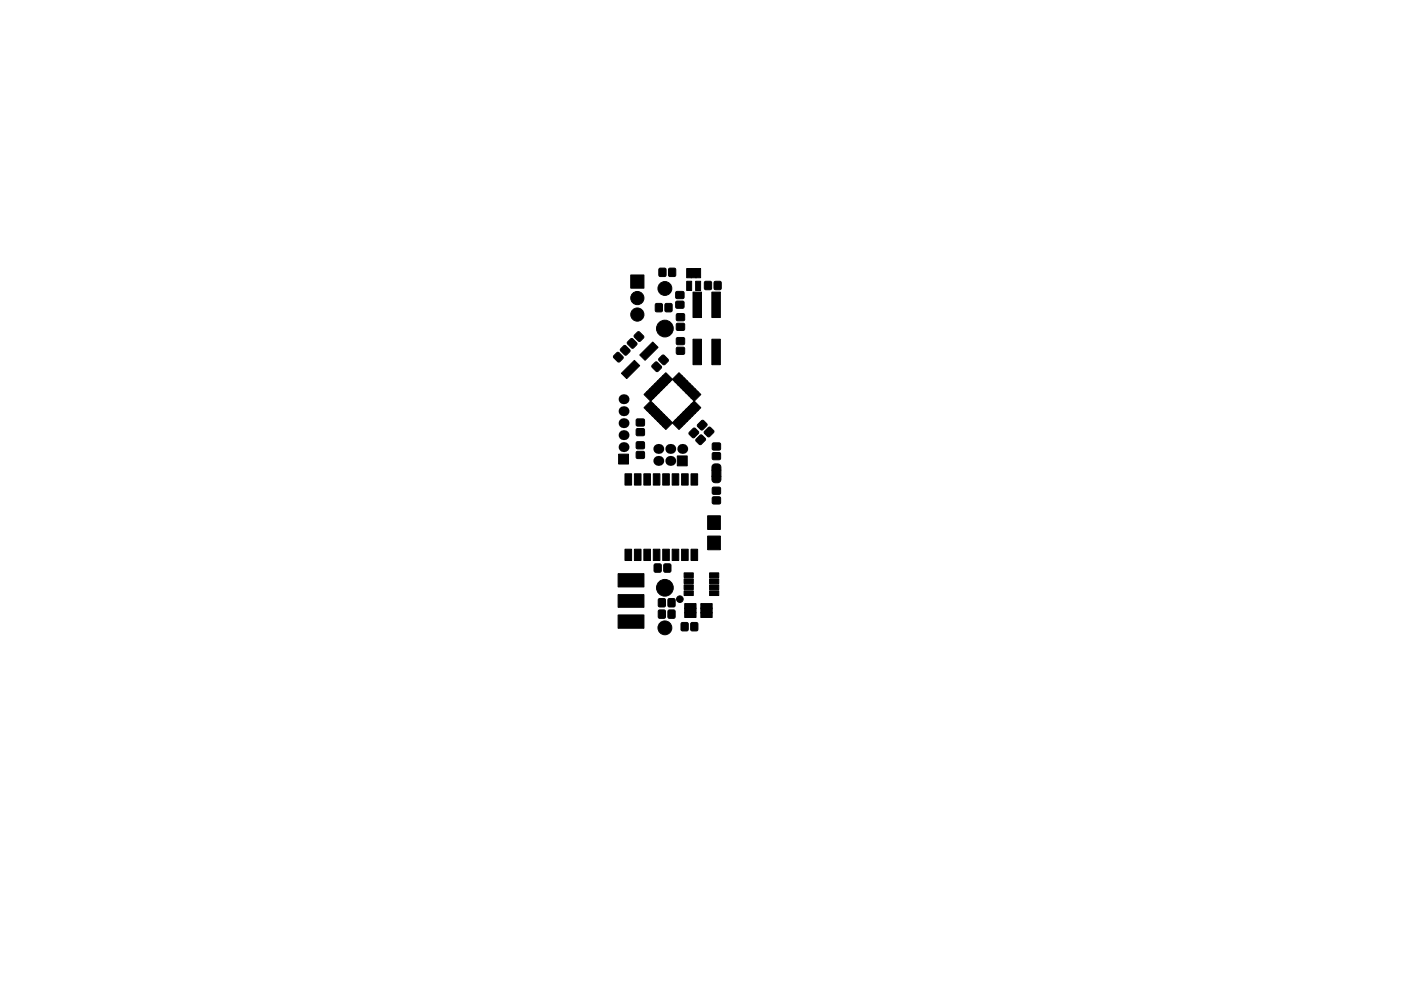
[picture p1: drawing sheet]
<svg xmlns="http://www.w3.org/2000/svg" width="297mm" height="210mm" viewBox="0 0 297 210" stroke-linecap="round" stroke-linejoin="round" font-family="sans-serif">
<g fill="#000" stroke="#000" stroke-width=".21">
<path d="M133.7 58.3h2.8v2.8h-2.8zM139.8 57l1.1-.1 .3 .1v1.3l-.1 .3-1.1 .1-.2-.1zM141.8 57l1.1-.1 .3 .1 .1 1.3-.1 .3-1.1 .1-.3-.1zM145.6 57h1v1.9h-1zM145.6 59.7h1v1.9h-1zM146.5 57h1.1v1.9h-1.1zM147.5 57h1v1.9h-1zM147.5 59.7h1v1.9h-1zM149.4 59.8l1.1-.1 .3 .1 .1 1.3-.1 .3-1.1 .1-.3-.1zM151.5 59.8l1.1-.1 .3 .1v1.3l-.1 .3-1.1 .1-.2-.1zM130.8 74.8h.4l.9 1v.3l-.8 .7-.3-.1-.9-.9v-.3zM132.2 73.4l.4-.1 1 1-.1 .3-.8 .8-.3-.1-.9-1 .1-.3z"/>
<path d="M133.1 72.5l.6-.6 .3-.1 1 .9 .1 .3-.8 .8-.3 .1-1-.9zM135.1 70.5l.5-.1 .9 1-.1 .3-.8 .7h-.3l-.9-1 .1-.3zM138.4 72.6l1.1 1.1-2.7 2.7-1.2-1.1zM138.3 77.5l.6-.7h.3l1 .9 .1 .3-.8 .8h-.2l-1.1-.9zM139 64.5l1.1-.1 .3 .1 .1 1.3-.2 .3-1 .1-.3-.2zM140.5 79.7l.7-.6 1.4 1.4-.7 .7zM139.7 76l.7-.6 .3-.1 .9 .9 .1 .3-.7 .8-.3 .1-1-.9zM141.1 64.5l1.1-.1 .2 .1 .1 1.3-.1 .3-1.1 .1-.3-.2zM143.3 61.9h1.6l.1 .3v1l-.3 .2-1.3-.1-.2-.3zM143.3 64l1.6-.1 .1 .3v1.1l-.3 .1-1.3-.1-.2-.2zM143.5 71.7h1.5l.2 .2-.1 1.1-.3 .2-1.3-.1-.1-.3zM143.5 73.7h1.5l.2 .3-.1 1.1-.3 .1-1.3-.1-.1-.2z"/>
<path d="M143.5 68.7l1.5-.1 .2 .3-.1 1.1-.3 .1-1.3-.1-.1-.2zM143.5 66.6h1.5l.2 .3-.1 1-.3 .2-1.3-.1-.1-.3zM146.9 72h1.8v5.4h-1.8zM146.9 62h1.8v5.4h-1.8zM150.9 72h1.8v5.4h-1.8zM150.9 62h1.8v5.4h-1.8zM131.7 79.2l2.8-2.8 1.1 1.2-2.7 2.7zM131.2 96.4h2.1v2.1h-2.1zM135 91h1.5l.2 .3-.1 1-.3 .2-1.3-.1-.1-.3zM135 89l1.5-.1 .2 .3-.1 1.1-.3 .1-1.3-.1-.1-.2zM135 95.8h1.5l.2 .3-.1 1.1-.3 .1-1.3-.1-.1-.2zM135 93.8h1.5l.2 .2-.1 1.1-.3 .1h-1.3l-.1-.3z"/>
<path d="M136.5 83.7l.7-.7 1.4 1.4-.6 .7zM137.8 82.5l1.4 1.4-.7 .7-1.4-1.5zM136.5 86.5l1.5-1.4 .6 .7-1.4 1.4zM138.3 81.9l1.5 1.4-.7 .7-1.4-1.4zM138.5 85.6l.7 .7-1.4 1.4-.7-.6zM138.2 82l.7-.7 1.4 1.4-.7 .7zM137.7 87.6l1.4-1.4 .7 .7-1.5 1.4zM138.8 81.4l.7-.6 1.4 1.4-.7 .7zM138.2 88.2l1.4-1.4 .7 .6-1.4 1.5zM139.4 80.9l.6-.7 1.5 1.4-.7 .7zM138.8 88.8l1.4-1.5 .7 .7-1.4 1.4zM139.9 80.3l.7-.7 1.4 1.5-.7 .6z"/>
<path d="M139.4 89.3l1.4-1.4 .7 .7-1.5 1.4zM141.3 88.5l.7 .6-1.4 1.5-.7-.7zM140.5 90.5l1.4-1.5 .7 .7-1.4 1.4zM142.5 89.7l.7-.7 1.4 1.5-.6 .6zM143.8 88.5l1.4 1.4-.7 .7-1.4-1.5zM142.5 80.5l1.5-1.4 .6 .6-1.4 1.5zM143.6 96.7h2.1v2.1h-2.1zM144.4 87.9l1.4 1.4-.7 .7-1.4-1.4zM144.5 79.6l.7 .7-1.4 1.4-.7-.6zM144.2 88l.7-.7 1.4 1.5-.6 .6zM143.7 81.6l1.4-1.4 .7 .7-1.4 1.4zM144.8 87.4l.7-.6 1.4 1.4-.7 .7z"/>
<path d="M144.2 82.2l1.5-1.4 .6 .6-1.4 1.5zM145.4 86.9l.6-.7 1.5 1.4-.7 .7zM144.8 82.7l1.4-1.4 .7 .7-1.4 1.4zM145.9 86.3l.7-.7 1.4 1.5-.6 .6zM146.8 81.9l.7 .7-1.5 1.4-.6-.7zM146.5 85.8l.7-.7 1.4 1.4-.7 .7zM147.4 82.5l.6 .6-1.4 1.5-.7-.7zM146.5 84.4l1.4-1.4 .7 .7-1.4 1.4zM146.2 91.7l1-.9 .9 1-1.1 1.1-.9-.8zM147.6 93.2l1-.9 1 .9-1.1 1.1-.9-.7zM147.9 90.1l1.1-.9 .9 .9-1.1 1.1-.9-.7zM149.4 91.5l1-.9 1 1-1.2 1.1-.9-.8z"/>
<path d="M151.1 98.6l.5-.2 1 .2 .2 .4v.8h-1.8l-.1-.7zM151.1 94.1l1.6-.1 .1 .3-.1 1.1-.2 .1-1.4-.1-.1-.2zM151.1 96.1h1.6l.1 .2-.1 1.1-.2 .2-1.4-.1-.1-.3zM132.5 100.5h1.4v2.4h-1.4zM132.5 116.5h1.4v2.4h-1.4zM134.5 100.5h1.4v2.4h-1.4zM134.5 116.5h1.4v2.4h-1.4zM136.5 100.5h1.4v2.4h-1.4zM136.5 116.5h1.4v2.4h-1.4zM138.5 100.5h1.4v2.4h-1.4zM138.5 116.5h1.4v2.4h-1.4zM138.8 119.7l1.1-.1 .2 .1 .1 1.4-.1 .2-1.1 .1-.3-.1z"/>
<path d="M140.5 100.5h1.4v2.4h-1.4zM140.5 116.5h1.4v2.4h-1.4zM140.8 119.7l1.1-.1 .3 .1 .1 1.4-.2 .2-1.1 .1-.2-.1zM142.5 100.5h1.4v2.4h-1.4zM142.5 116.5h1.4v2.4h-1.4zM144.5 100.5h1.4v2.4h-1.4zM144.5 116.5h1.4v2.4h-1.4zM146.5 100.5h1.4v2.4h-1.4zM146.5 116.5h1.4v2.4h-1.4zM151 101h1.8l-.1 1.1-.4 .3-1-.1-.3-.4zM151.1 105.5h1.6l.1 .2-.1 1.1-.2 .1h-1.4l-.1-.3zM151.1 103.4h1.6l.1 .3-.1 1.1-.2 .1-1.4-.1-.1-.2z"/>
<path d="M150 113.7h2.7v2.9h-2.7zM150 109.4h2.7v2.9h-2.7zM150.9 99.7h1.9v1.4h-1.9zM131 126.2h5.5v2.6h-5.5zM131 121.7h5.5v2.8h-5.5zM131 130.5h5.5v2.8h-5.5zM139.6 129.5l1.2-.1 .2 .1 .1 1.4-.1 .2-1.1 .1-.3-.1zM139.6 127.1l1.2-.1 .2 .1 .1 1.3-.1 .3-1.1 .1-.3-.1zM141.7 129.5l1.1-.1 .3 .1 .1 1.4-.2 .2-1.1 .1-.2-.1zM141.7 127.1l1.1-.1 .3 .1 .1 1.3-.2 .3-1.1 .1-.2-.1zM145 121.5h2v1h-2zM145 122.8h2v1h-2z"/>
<path d="M145 124.1h2v1h-2zM145 125.4h2v1h-2zM144.5 132.2l1.1-.1 .3 .1v1.3l-.1 .3-1.1 .1-.2-.2zM145.2 128.1h2.4v1h-2.4zM145.2 129h2.4v1.1h-2.4zM145.2 130h2.4v1h-2.4zM146.5 132.2l1.1-.1 .3 .1 .1 1.3-.1 .3-1.1 .1-.3-.2zM150.4 125.4h2v1h-2zM150.4 124.1h2v1h-2zM150.4 122.8h2v1h-2zM150.4 121.5h2v1h-2zM148.6 130h2.4v1h-2.4z"/>
<path d="M148.6 129h2.4v1.1h-2.4zM148.6 128.1h2.4v1h-2.4z"/>
<circle cx="135.1" cy="66.7" r="1.4"/>
<circle cx="135.1" cy="63.2" r="1.4"/>
<circle cx="141" cy="61.2" r="1.47"/>
<circle cx="141" cy="69.7" r="1.77"/>
<circle cx="141" cy="124.7" r="1.77"/>
<circle cx="141" cy="133.2" r="1.47"/>
<circle cx="144.1" cy="127.1" r=".7"/>
</g>
<g fill="#000">
<circle cx="132.2" cy="94.9" r="1.05"/>
<circle cx="132.2" cy="87.2" r="1.05"/>
<circle cx="132.2" cy="92.3" r="1.05"/>
<circle cx="132.2" cy="89.8" r="1.05"/>
<circle cx="132.2" cy="84.7" r="1.05"/>
<circle cx="139.6" cy="97.8" r="1.05"/>
<circle cx="139.6" cy="95.2" r="1.05"/>
<circle cx="142.1" cy="97.8" r="1.05"/>
<circle cx="142.1" cy="95.2" r="1.05"/>
<circle cx="144.7" cy="95.2" r="1.05"/>
</g>
</svg>
